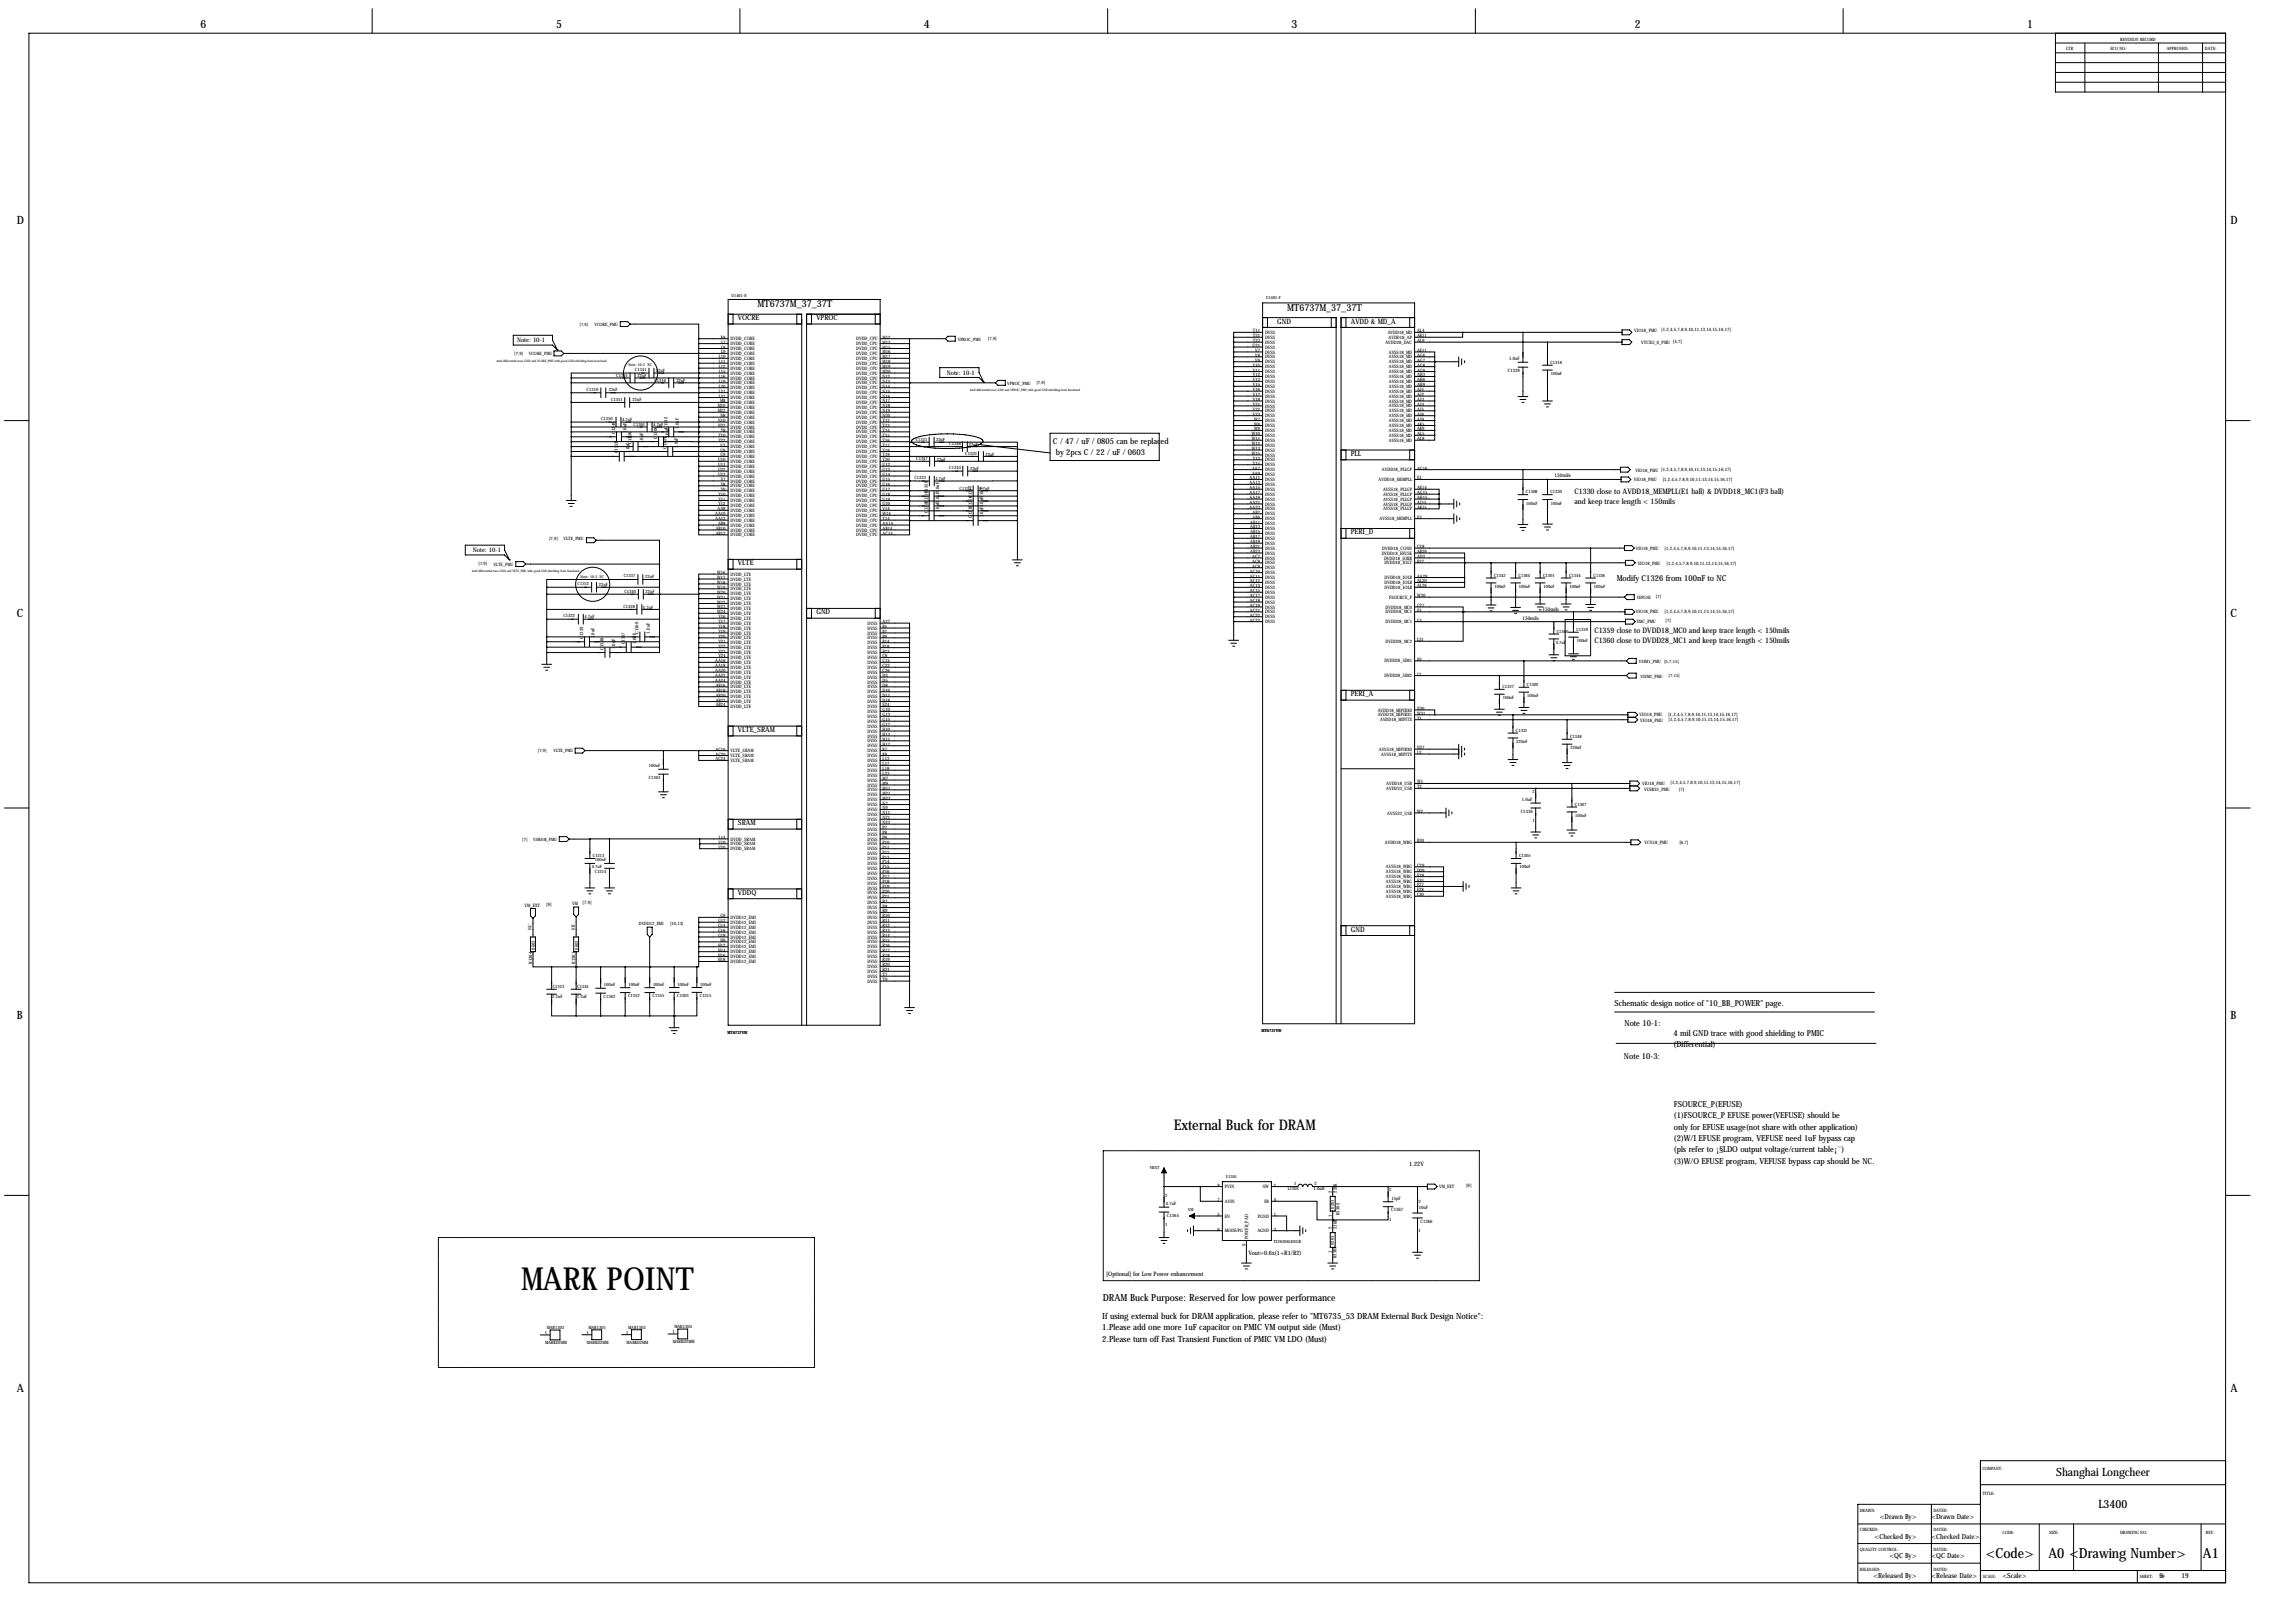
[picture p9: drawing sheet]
<svg xmlns="http://www.w3.org/2000/svg" width="1189mm" height="841mm" viewBox="0 0 1189 841" stroke-linecap="round" stroke-linejoin="round" font-family="sans-serif">
<defs><g id="words">
<text font-size="16.5" x="270" y="668">MARK POINT</text>
<text font-size="7.6" x="608" y="585">External Buck for DRAM</text>
<g font-size="7.3">
<text x="1029" y="807">&lt;Code&gt;</text>
<text x="1061" y="807">A0 &lt;Drawing Number&gt;</text>
<text x="1141" y="807">A1</text>
</g>
<g font-size="5.9">
<text x="104" y="15">6</text>
<text x="288" y="15">5</text>
<text x="479" y="15">4</text>
<text x="669" y="15">3</text>
<text x="847" y="15">2</text>
<text x="1050" y="15">1</text>
<text x="9" y="116">D</text>
<text x="1155" y="116">D</text>
<text x="9" y="319">C</text>
<text x="1155" y="319">C</text>
<text x="9" y="528">B</text>
<text x="1155" y="528">B</text>
<text x="9" y="721">A</text>
<text x="1155" y="721">A</text>
<text x="1065" y="765">Shanghai Longcheer</text>
<text x="1087" y="781">L3400</text>
</g>
<g font-size="5">
<text x="392" y="159">MT6737M_37_37T</text>
<text x="667" y="161">MT6737M_37_37T</text>
<text x="571" y="674">DRAM Buck Purpose: Reserved for low power performance</text>
</g>
<g font-size="4.4">
<text x="571" y="683">If using external buck for DRAM application, please refer to &quot;MT6735_53 DRAM External Buck Design Notice&quot;:</text>
<text x="571" y="689">1. Please add one more 1uF capacitor on PMIC VM output side (Must)</text>
<text x="571" y="695">2. Please turn off Fast Transient Function of PMIC VM LDO (Must)</text>
</g>
<g font-size="4.3">
<text x="545" y="230">C / 47 / uF / 0805 can be replaced</text>
<text x="547" y="236">by 2pcs C / 22 / uF / 0603</text>
<text x="838" y="301">Modify C1326 from 100nF to NC</text>
<text x="836" y="521">Schematic design notice of &quot;10_BB_POWER&quot; page.</text>
<text x="842" y="531">Note 10-1:</text>
<text x="867" y="536">4 mil GND trace with good shielding to PMIC</text>
<text x="867" y="542">(Differential)</text>
<text x="841" y="548">Note 10-3:</text>
<text x="867" y="573">FSOURCE_P(EFUSE)</text>
<text x="867" y="579">(1)FSOURCE_P EFUSE power(VEFUSE) should be</text>
<text x="867" y="585">only for EFUSE usage(not share with other application)</text>
<text x="867" y="591">(2)W/I EFUSE program, VEFUSE need 1uF bypass cap</text>
<text x="867" y="597">(pls refer to ¡§LDO output voltage/current table¡¨)</text>
<text x="867" y="603">(3)W/O EFUSE program, VEFUSE bypass cap should be NC.</text>
</g>
<g font-size="4">
<text x="816" y="256">C1330 close to AVDD18_MEMPLL(E1 ball) &amp; DVDD18_MC1(F3 ball)</text>
<text x="816" y="261">and keep trace length &lt; 150mils</text>
<text x="826" y="328">C1359 close to DVDD18_MC0 and keep trace length &lt; 150mils</text>
<text x="826" y="333">C1360 close to DVDD28_MC1 and keep trace length &lt; 150mils</text>
</g>
<g font-size="3.8">
<text x="382" y="166">VOCRE</text>
<text x="423" y="166">VPROC</text>
<text x="662" y="168">GND</text>
<text x="700" y="168">AVDD &amp; MD_A</text>
<text x="700" y="236">PLL</text>
<text x="700" y="277">PERI_D</text>
<text x="382" y="293">VLTE</text>
<text x="423" y="318">GND</text>
<text x="700" y="361">PERI_A</text>
<text x="382" y="379">VLTE_SRAM</text>
<text x="382" y="427">SRAM</text>
<text x="382" y="463">VDDQ</text>
<text x="700" y="483">GND</text>
</g>
<g font-size="3.6">
<text x="974" y="787">&lt;Drawn By&gt;</text>
<text x="1001" y="787">&lt;Drawn Date&gt;</text>
<text x="971" y="797">&lt;Checked By&gt;</text>
<text x="1001" y="797">&lt;Checked Date&gt;</text>
<text x="979" y="807">&lt;QC By&gt;</text>
<text x="1001" y="807">&lt;QC Date&gt;</text>
<text x="970" y="817">&lt;Released By&gt;</text>
<text x="1001" y="817">&lt;Release Date&gt;</text>
<text x="1037" y="817">&lt;Scale&gt;</text>
<text x="1119" y="817">9</text>
<text x="1130" y="817">19</text>
</g>
<g font-size="3.3">
<text x="268" y="177">Note: 10-1</text>
<text x="490" y="194">Note: 10-1</text>
<text x="245" y="286">Note: 10-1</text>
</g>
<g font-size="3.2">
<text x="730" y="604">1.22V</text>
<text x="647" y="650">Vout=0.6x(1+R1/R2)</text>
<text x="573" y="661">[Optional] for Low Power enhancement</text>
</g>
<g font-size="2.6">
<text x="805" y="247">150mils</text>
<text x="799" y="316">150mils</text>
<text x="789" y="321">150mils</text>
</g>
<g font-size="2.4">
<text x="649" y="172">T11</text>
<text x="655" y="173">DVSS</text>
<text x="719" y="173">AVDD18_MD</text>
<text x="734" y="172">AL4</text>
<text x="847" y="172">VIO18_PMU</text>
<text x="861" y="172">[1,2,4,5,7,8,9,10,11,13,14,15,16,17]</text>
<text x="373" y="175">K8</text>
<text x="374" y="178">L7</text>
<text x="378" y="176">DVDD_CORE</text>
<text x="378" y="179">DVDD_CORE</text>
<text x="444" y="176">DVDD_CPU</text>
<text x="444" y="179">DVDD_CPU</text>
<text x="457" y="175">M12</text>
<text x="457" y="178">M13</text>
<text x="649" y="180">U21</text>
<text x="649" y="175">T21</text>
<text x="649" y="177">T23</text>
<text x="655" y="176">DVSS</text>
<text x="655" y="178">DVSS</text>
<text x="718" y="178">AVDD28_DAC</text>
<text x="719" y="176">AVDD18_AP</text>
<text x="734" y="177">AL9</text>
<text x="734" y="175">AK11</text>
<text x="850" y="178">VTCXO_0_PMU [4,7]</text>
<text x="372" y="186">L10</text>
<text x="374" y="181">L8</text>
<text x="374" y="183">L9</text>
<text x="378" y="181">DVDD_CORE</text>
<text x="378" y="184">DVDD_CORE</text>
<text x="444" y="181">DVDD_CPU</text>
<text x="444" y="184">DVDD_CPU</text>
<text x="457" y="181">M15</text>
<text x="457" y="183">M16</text>
<text x="457" y="186">M17</text>
<text x="650" y="182">V7</text>
<text x="650" y="185">V8</text>
<text x="655" y="181">DVSS</text>
<text x="655" y="183">DVSS</text>
<text x="655" y="186">DVSS</text>
<text x="719" y="183">AVSS18_MD</text>
<text x="719" y="186">AVSS18_MD</text>
<text x="734" y="182">AE11</text>
<text x="734" y="185">AG6</text>
<text x="372" y="188">L11</text>
<text x="372" y="191">L12</text>
<text x="378" y="186">DVDD_CORE</text>
<text x="378" y="189">DVDD_CORE</text>
<text x="378" y="192">DVDD_CORE</text>
<text x="444" y="186">DVDD_CPU</text>
<text x="444" y="189">DVDD_CPU</text>
<text x="444" y="192">DVDD_CPU</text>
<text x="457" y="188">M18</text>
<text x="457" y="191">M19</text>
<text x="649" y="190">V10</text>
<text x="650" y="187">V9</text>
<text x="655" y="188">DVSS</text>
<text x="655" y="191">DVSS</text>
<text x="719" y="188">AVSS18_MD</text>
<text x="719" y="191">AVSS18_MD</text>
<text x="734" y="187">AG7</text>
<text x="734" y="190">AG8</text>
<text x="782" y="187">1.0uF</text>
<text x="372" y="193">L15</text>
<text x="372" y="196">L16</text>
<text x="378" y="194">DVDD_CORE</text>
<text x="378" y="197">DVDD_CORE</text>
<text x="444" y="194">DVDD_CPU</text>
<text x="444" y="197">DVDD_CPU</text>
<text x="457" y="193">M20</text>
<text x="457" y="196">N12</text>
<text x="649" y="192">V11</text>
<text x="649" y="195">V12</text>
<text x="649" y="198">V13</text>
<text x="655" y="193">DVSS</text>
<text x="655" y="196">DVSS</text>
<text x="719" y="193">AVSS18_MD</text>
<text x="719" y="196">AVSS18_MD</text>
<text x="734" y="192">AG9</text>
<text x="734" y="195">AH3</text>
<text x="734" y="198">AH6</text>
<text x="781" y="193">C1339</text>
<text x="372" y="198">L19</text>
<text x="372" y="201">L20</text>
<text x="372" y="203">L21</text>
<text x="378" y="199">DVDD_CORE</text>
<text x="378" y="202">DVDD_CORE</text>
<text x="444" y="199">DVDD_CPU</text>
<text x="444" y="202">DVDD_CPU</text>
<text x="457" y="203">N15</text>
<text x="457" y="198">N13</text>
<text x="457" y="201">N14</text>
<text x="649" y="200">V15</text>
<text x="649" y="203">V16</text>
<text x="655" y="198">DVSS</text>
<text x="655" y="201">DVSS</text>
<text x="655" y="203">DVSS</text>
<text x="719" y="198">AVSS18_MD</text>
<text x="719" y="201">AVSS18_MD</text>
<text x="719" y="203">AVSS18_MD</text>
<text x="734" y="200">AH9</text>
<text x="734" y="203">AJ1</text>
<text x="372" y="206">L22</text>
<text x="373" y="208">M8</text>
<text x="378" y="204">DVDD_CORE</text>
<text x="378" y="207">DVDD_CORE</text>
<text x="378" y="209">DVDD_CORE</text>
<text x="444" y="204">DVDD_CPU</text>
<text x="444" y="207">DVDD_CPU</text>
<text x="444" y="209">DVDD_CPU</text>
<text x="457" y="206">N16</text>
<text x="457" y="208">N17</text>
<text x="649" y="205">V17</text>
<text x="649" y="208">V18</text>
<text x="655" y="206">DVSS</text>
<text x="655" y="209">DVSS</text>
<text x="719" y="206">AVSS18_MD</text>
<text x="719" y="209">AVSS18_MD</text>
<text x="734" y="205">AJ2</text>
<text x="734" y="208">AJ3</text>
<text x="372" y="214">M22</text>
<text x="372" y="211">M10</text>
<text x="378" y="214">DVDD_CORE</text>
<text x="378" y="212">DVDD_CORE</text>
<text x="444" y="212">DVDD_CPU</text>
<text x="444" y="214">DVDD_CPU</text>
<text x="457" y="211">N18</text>
<text x="457" y="214">N19</text>
<text x="649" y="210">V21</text>
<text x="649" y="213">V22</text>
<text x="649" y="215">V23</text>
<text x="655" y="211">DVSS</text>
<text x="655" y="214">DVSS</text>
<text x="719" y="211">AVSS18_MD</text>
<text x="719" y="214">AVSS18_MD</text>
<text x="734" y="210">AJ4</text>
<text x="734" y="213">AJ5</text>
<text x="734" y="215">AJ6</text>
<text x="352" y="222" transform="rotate(-90 352 222)">1.0uF</text>
<text x="372" y="219">N10</text>
<text x="372" y="221">N22</text>
<text x="373" y="216">N8</text>
<text x="378" y="217">DVDD_CORE</text>
<text x="378" y="219">DVDD_CORE</text>
<text x="378" y="222">DVDD_CORE</text>
<text x="444" y="217">DVDD_CPU</text>
<text x="444" y="219">DVDD_CPU</text>
<text x="444" y="222">DVDD_CPU</text>
<text x="457" y="216">N20</text>
<text x="457" y="219">T12</text>
<text x="457" y="221">T13</text>
<text x="650" y="218">W7</text>
<text x="650" y="220">W8</text>
<text x="655" y="216">DVSS</text>
<text x="655" y="219">DVSS</text>
<text x="655" y="221">DVSS</text>
<text x="719" y="216">AVSS18_MD</text>
<text x="719" y="219">AVSS18_MD</text>
<text x="719" y="221">AVSS18_MD</text>
<text x="734" y="218">AJ9</text>
<text x="734" y="220">AK5</text>
<text x="319" y="225" transform="rotate(-90 319 225)">C1349</text>
<text x="325" y="225" transform="rotate(-90 325 225)">1.0uF</text>
<text x="340" y="227" transform="rotate(-90 340 227)">C1306</text>
<text x="346" y="222" transform="rotate(-90 346 222)">C1332</text>
<text x="346" y="227" transform="rotate(-90 346 227)">1.0uF</text>
<text x="372" y="226">T10</text>
<text x="373" y="224">T8</text>
<text x="378" y="225">DVDD_CORE</text>
<text x="378" y="227">DVDD_CORE</text>
<text x="444" y="225">DVDD_CPU</text>
<text x="444" y="227">DVDD_CPU</text>
<text x="457" y="224">T14</text>
<text x="457" y="226">T15</text>
<text x="648" y="225">W10</text>
<text x="650" y="223">W9</text>
<text x="655" y="224">DVSS</text>
<text x="655" y="226">DVSS</text>
<text x="719" y="226">AVSS18_MD</text>
<text x="719" y="224">AVSS18_MD</text>
<text x="734" y="225">AL5</text>
<text x="734" y="223">AK9</text>
<text x="327" y="230" transform="rotate(-90 327 230)">C1356</text>
<text x="333" y="230" transform="rotate(-90 333 230)">1.0uF</text>
<text x="345" y="232" transform="rotate(-90 345 232)">C1324</text>
<text x="351" y="232" transform="rotate(-90 351 232)">1.0uF</text>
<text x="372" y="229">T22</text>
<text x="373" y="231">U7</text>
<text x="373" y="234">U8</text>
<text x="378" y="230">DVDD_CORE</text>
<text x="378" y="232">DVDD_CORE</text>
<text x="444" y="230">DVDD_CPU</text>
<text x="444" y="232">DVDD_CPU</text>
<text x="457" y="234">T18</text>
<text x="457" y="229">T16</text>
<text x="457" y="231">T17</text>
<text x="648" y="228">W11</text>
<text x="648" y="231">W12</text>
<text x="648" y="233">W13</text>
<text x="655" y="229">DVSS</text>
<text x="655" y="231">DVSS</text>
<text x="655" y="234">DVSS</text>
<text x="719" y="229">AVSS18_MD</text>
<text x="734" y="228">AL8</text>
<text x="320" y="235" transform="rotate(-90 320 235)">C1353</text>
<text x="326" y="235" transform="rotate(-90 326 235)">1.0uF</text>
<text x="372" y="239">U10</text>
<text x="373" y="236">U9</text>
<text x="378" y="235">DVDD_CORE</text>
<text x="378" y="237">DVDD_CORE</text>
<text x="378" y="240">DVDD_CORE</text>
<text x="444" y="235">DVDD_CPU</text>
<text x="444" y="237">DVDD_CPU</text>
<text x="444" y="240">DVDD_CPU</text>
<text x="457" y="236">T19</text>
<text x="457" y="239">T20</text>
<text x="648" y="236">W15</text>
<text x="649" y="238">Y13</text>
<text x="655" y="236">DVSS</text>
<text x="655" y="239">DVSS</text>
<text x="372" y="241">U11</text>
<text x="372" y="244">U22</text>
<text x="378" y="242">DVDD_CORE</text>
<text x="378" y="245">DVDD_CORE</text>
<text x="444" y="242">DVDD_CPU</text>
<text x="444" y="245">DVDD_CPU</text>
<text x="457" y="241">U12</text>
<text x="457" y="244">U13</text>
<text x="649" y="243">AA7</text>
<text x="649" y="246">AA9</text>
<text x="649" y="241">Y15</text>
<text x="655" y="242">DVSS</text>
<text x="655" y="244">DVSS</text>
<text x="716" y="244">AVDD18_PLLGP</text>
<text x="734" y="243">AG16</text>
<text x="847" y="244">VIO18_PMU [1,2,4,5,7,8,9,10,11,13,14,15,16,17]</text>
<text x="372" y="247">U23</text>
<text x="373" y="249">Y7</text>
<text x="373" y="252">Y8</text>
<text x="378" y="247">DVDD_CORE</text>
<text x="378" y="250">DVDD_CORE</text>
<text x="444" y="247">DVDD_CPU</text>
<text x="444" y="250">DVDD_CPU</text>
<text x="457" y="247">U14</text>
<text x="457" y="249">U15</text>
<text x="457" y="252">U16</text>
<text x="647" y="248">AA11</text>
<text x="647" y="251">AA13</text>
<text x="655" y="247">DVSS</text>
<text x="655" y="249">DVSS</text>
<text x="655" y="252">DVSS</text>
<text x="714" y="249">AVDD18_MEMPLL</text>
<text x="734" y="248">E1</text>
<text x="846" y="249">VIO18_PMU</text>
<text x="861" y="249">[1,2,4,5,7,8,9,10,11,13,14,15,16,17]</text>
<text x="372" y="257">Y10</text>
<text x="373" y="254">Y9</text>
<text x="378" y="252">DVDD_CORE</text>
<text x="378" y="255">DVDD_CORE</text>
<text x="378" y="258">DVDD_CORE</text>
<text x="444" y="252">DVDD_CPU</text>
<text x="444" y="255">DVDD_CPU</text>
<text x="444" y="258">DVDD_CPU</text>
<text x="457" y="254">U17</text>
<text x="457" y="257">U18</text>
<text x="481" y="255" transform="rotate(-90 481 255)">C1358</text>
<text x="503" y="258" transform="rotate(-90 503 258)">C1317</text>
<text x="647" y="253">AA15</text>
<text x="647" y="256">AA17</text>
<text x="655" y="254">DVSS</text>
<text x="655" y="257">DVSS</text>
<text x="716" y="254">AVSS18_PLLGP</text>
<text x="716" y="257">AVSS18_PLLGP</text>
<text x="734" y="253">AE14</text>
<text x="734" y="256">AG15</text>
<text x="372" y="259">Y11</text>
<text x="372" y="262">Y12</text>
<text x="378" y="260">DVDD_CORE</text>
<text x="378" y="263">DVDD_CORE</text>
<text x="444" y="260">DVDD_CPU</text>
<text x="444" y="263">DVDD_CPU</text>
<text x="457" y="259">U19</text>
<text x="457" y="262">U20</text>
<text x="481" y="261" transform="rotate(-90 481 261)">C1319</text>
<text x="503" y="263" transform="rotate(-90 503 263)">C1354</text>
<text x="647" y="259">AA19</text>
<text x="647" y="261">AA21</text>
<text x="647" y="264">AA23</text>
<text x="655" y="259">DVSS</text>
<text x="655" y="262">DVSS</text>
<text x="716" y="262">AVSS18_PLLGP</text>
<text x="716" y="259">AVSS18_PLLGP</text>
<text x="734" y="261">AJ15</text>
<text x="734" y="264">AK15</text>
<text x="734" y="259">AH15</text>
<text x="370" y="267">AA10</text>
<text x="370" y="269">AA12</text>
<text x="372" y="264">AA8</text>
<text x="378" y="265">DVDD_CORE</text>
<text x="378" y="268">DVDD_CORE</text>
<text x="444" y="265">DVDD_CPU</text>
<text x="444" y="268">DVDD_CPU</text>
<text x="457" y="264">V14</text>
<text x="457" y="267">W14</text>
<text x="457" y="269">Y14</text>
<text x="481" y="266" transform="rotate(-90 481 266)">C1325</text>
<text x="487" y="265" transform="rotate(-90 487 265)">1.0uF1.0uF1.0uF</text>
<text x="503" y="268" transform="rotate(-90 503 268)">C1311</text>
<text x="509" y="268" transform="rotate(-90 509 268)">1.0uF1.0uF1.0uF</text>
<text x="649" y="266">AB7</text>
<text x="649" y="269">AB9</text>
<text x="655" y="264">DVSS</text>
<text x="655" y="267">DVSS</text>
<text x="655" y="269">DVSS</text>
<text x="715" y="269">AVSS18_MEMPLL</text>
<text x="716" y="264">AVSS18_PLLGP</text>
<text x="734" y="269">E3</text>
<text x="371" y="275">AB10</text>
<text x="372" y="272">AB8</text>
<text x="378" y="270">DVDD_CORE</text>
<text x="378" y="273">DVDD_CORE</text>
<text x="378" y="275">DVDD_CORE</text>
<text x="444" y="270">DVDD_CPU</text>
<text x="444" y="273">DVDD_CPU</text>
<text x="444" y="275">DVDD_CPU</text>
<text x="457" y="272">AA14</text>
<text x="457" y="275">AB14</text>
<text x="648" y="271">AB11</text>
<text x="648" y="274">AB13</text>
<text x="655" y="272">DVSS</text>
<text x="655" y="275">DVSS</text>
<text x="371" y="277">AB12</text>
<text x="378" y="278">DVDD_CORE</text>
<text x="444" y="278">DVDD_CPU</text>
<text x="457" y="277">AC14</text>
<text x="648" y="276">AB15</text>
<text x="648" y="279">AB17</text>
<text x="648" y="281">AB19</text>
<text x="655" y="277">DVSS</text>
<text x="655" y="280">DVSS</text>
<text x="648" y="284">AB21</text>
<text x="648" y="286">AB23</text>
<text x="655" y="282">DVSS</text>
<text x="655" y="285">DVSS</text>
<text x="655" y="287">DVSS</text>
<text x="716" y="287">DVDD18_EFUSE</text>
<text x="716" y="285">DVDD18_CONN</text>
<text x="734" y="284">C28</text>
<text x="734" y="286">AB29</text>
<text x="847" y="285">VIO18_PMU</text>
<text x="862" y="285">[1,2,4,5,7,8,9,10,11,13,14,15,16,17]</text>
<text x="649" y="289">AC7</text>
<text x="649" y="292">AC8</text>
<text x="655" y="290">DVSS</text>
<text x="655" y="292">DVSS</text>
<text x="717" y="290">DVDD18_IORB</text>
<text x="717" y="292">DVDD18_IOLT</text>
<text x="734" y="292">K27</text>
<text x="734" y="289">AD3</text>
<text x="848" y="293">VIO18_PMU</text>
<text x="863" y="292">[1,2,4,5,7,8,9,10,11,13,14,15,16,17]</text>
<text x="372" y="297">W16</text>
<text x="372" y="300">W17</text>
<text x="378" y="298">DVDD_LTE</text>
<text x="647" y="297">AC10</text>
<text x="647" y="299">AC11</text>
<text x="649" y="294">AC9</text>
<text x="655" y="295">DVSS</text>
<text x="655" y="297">DVSS</text>
<text x="655" y="300">DVSS</text>
<text x="717" y="300">DVDD18_IOLB</text>
<text x="734" y="299">AA29</text>
<text x="372" y="302">W18</text>
<text x="372" y="305">W19</text>
<text x="378" y="301">DVDD_LTE</text>
<text x="378" y="303">DVDD_LTE</text>
<text x="378" y="306">DVDD_LTE</text>
<text x="647" y="302">AC12</text>
<text x="647" y="304">AC13</text>
<text x="655" y="303">DVSS</text>
<text x="655" y="305">DVSS</text>
<text x="717" y="303">DVDD18_IOLB</text>
<text x="717" y="305">DVDD18_IOLB</text>
<text x="734" y="302">AL20</text>
<text x="734" y="304">AL26</text>
<text x="372" y="308">W20</text>
<text x="372" y="310">W21</text>
<text x="378" y="308">DVDD_LTE</text>
<text x="378" y="311">DVDD_LTE</text>
<text x="647" y="307">AC15</text>
<text x="647" y="309">AC17</text>
<text x="647" y="312">AC18</text>
<text x="655" y="308">DVSS</text>
<text x="655" y="310">DVSS</text>
<text x="720" y="310">FSOURCE_P</text>
<text x="734" y="309">W30</text>
<text x="372" y="313">W22</text>
<text x="372" y="315">W23</text>
<text x="372" y="318">W24</text>
<text x="378" y="313">DVDD_LTE</text>
<text x="378" y="316">DVDD_LTE</text>
<text x="647" y="314">AC19</text>
<text x="647" y="317">AC21</text>
<text x="655" y="313">DVSS</text>
<text x="655" y="315">DVSS</text>
<text x="655" y="318">DVSS</text>
<text x="718" y="315">DVDD18_MC0</text>
<text x="718" y="318">DVDD18_MC1</text>
<text x="734" y="314">C27</text>
<text x="734" y="317">F3</text>
<text x="847" y="318">VIO18_PMU</text>
<text x="862" y="318">[1,2,4,5,7,8,9,10,11,13,14,15,16,17]</text>
<text x="372" y="320">Y16</text>
<text x="372" y="323">Y17</text>
<text x="378" y="319">DVDD_LTE</text>
<text x="378" y="321">DVDD_LTE</text>
<text x="378" y="324">DVDD_LTE</text>
<text x="449" y="324">DVSS</text>
<text x="457" y="323">A27</text>
<text x="647" y="319">AC22</text>
<text x="647" y="322">AC23</text>
<text x="655" y="320">DVSS</text>
<text x="655" y="323">DVSS</text>
<text x="718" y="323">DVDD28_MC1</text>
<text x="734" y="322">G1</text>
<text x="848" y="323">VMC_PMU</text>
<text x="863" y="322">[7]</text>
<text x="331" y="328" transform="rotate(-90 331 328)">C1309</text>
<text x="337" y="328" transform="rotate(-90 337 328)">1.0uF</text>
<text x="372" y="325">Y18</text>
<text x="372" y="328">Y19</text>
<text x="378" y="326">DVDD_LTE</text>
<text x="378" y="329">DVDD_LTE</text>
<text x="449" y="326">DVSS</text>
<text x="449" y="329">DVSS</text>
<text x="457" y="325">B5</text>
<text x="457" y="328">B7</text>
<text x="302" y="331" transform="rotate(-90 302 331)">C1329</text>
<text x="308" y="331" transform="rotate(-90 308 331)">1.0uF</text>
<text x="324" y="334" transform="rotate(-90 324 334)">C1357</text>
<text x="330" y="333" transform="rotate(-90 330 333)">1.0uF</text>
<text x="372" y="330">Y20</text>
<text x="372" y="333">Y21</text>
<text x="372" y="335">Y22</text>
<text x="378" y="331">DVDD_LTE</text>
<text x="378" y="334">DVDD_LTE</text>
<text x="449" y="331">DVSS</text>
<text x="449" y="334">DVSS</text>
<text x="457" y="330">B9</text>
<text x="457" y="333">B14</text>
<text x="457" y="335">B18</text>
<text x="718" y="333">DVDD28_MC2</text>
<text x="734" y="332">L31</text>
<text x="313" y="336" transform="rotate(-90 313 336)">C1338</text>
<text x="319" y="336" transform="rotate(-90 319 336)">1.0uF</text>
<text x="372" y="338">Y23</text>
<text x="372" y="341">Y24</text>
<text x="378" y="336">DVDD_LTE</text>
<text x="378" y="339">DVDD_LTE</text>
<text x="378" y="341">DVDD_LTE</text>
<text x="449" y="336">DVSS</text>
<text x="449" y="339">DVSS</text>
<text x="449" y="341">DVSS</text>
<text x="457" y="338">B23</text>
<text x="457" y="341">C6</text>
<text x="370" y="343">AA16</text>
<text x="370" y="346">AA18</text>
<text x="378" y="344">DVDD_LTE</text>
<text x="378" y="346">DVDD_LTE</text>
<text x="449" y="344">DVSS</text>
<text x="449" y="346">DVSS</text>
<text x="457" y="343">C15</text>
<text x="457" y="346">C22</text>
<text x="717" y="343">DVDD28_SIM1</text>
<text x="734" y="342">H1</text>
<text x="370" y="348">AA20</text>
<text x="370" y="351">AA22</text>
<text x="370" y="353">AA24</text>
<text x="378" y="349">DVDD_LTE</text>
<text x="378" y="352">DVDD_LTE</text>
<text x="449" y="349">DVSS</text>
<text x="449" y="352">DVSS</text>
<text x="457" y="348">C26</text>
<text x="457" y="351">D3</text>
<text x="457" y="353">D5</text>
<text x="717" y="351">DVDD28_SIM2</text>
<text x="734" y="350">L2</text>
<text x="371" y="356">AB16</text>
<text x="371" y="358">AB18</text>
<text x="378" y="354">DVDD_LTE</text>
<text x="378" y="357">DVDD_LTE</text>
<text x="378" y="359">DVDD_LTE</text>
<text x="449" y="354">DVSS</text>
<text x="449" y="357">DVSS</text>
<text x="449" y="359">DVSS</text>
<text x="457" y="356">D8</text>
<text x="457" y="358">D10</text>
<text x="371" y="361">AB20</text>
<text x="371" y="363">AB22</text>
<text x="371" y="366">AB24</text>
<text x="378" y="362">DVDD_LTE</text>
<text x="378" y="364">DVDD_LTE</text>
<text x="449" y="362">DVSS</text>
<text x="449" y="364">DVSS</text>
<text x="457" y="361">D11</text>
<text x="457" y="363">D18</text>
<text x="457" y="366">E24</text>
<text x="378" y="367">DVDD_LTE</text>
<text x="449" y="367">DVSS</text>
<text x="449" y="369">DVSS</text>
<text x="449" y="372">DVSS</text>
<text x="457" y="368">G10</text>
<text x="457" y="371">G13</text>
<text x="714" y="369">AVDD18_MIPIRX0</text>
<text x="714" y="371">AVDD18_MIPIRX1</text>
<text x="734" y="370">W31</text>
<text x="734" y="368">N30</text>
<text x="849" y="371">VIO18_PMU</text>
<text x="864" y="371">[1,2,4,5,7,8,9,10,11,13,14,15,16,17]</text>
<text x="449" y="374">DVSS</text>
<text x="449" y="377">DVSS</text>
<text x="457" y="374">G15</text>
<text x="457" y="376">G17</text>
<text x="715" y="374">AVDD18_MIPITX</text>
<text x="734" y="373">T1</text>
<text x="850" y="374">VIO18_PMU</text>
<text x="864" y="374">[1,2,4,5,7,8,9,10,11,13,14,15,16,17]</text>
<text x="449" y="379">DVSS</text>
<text x="449" y="382">DVSS</text>
<text x="457" y="379">H10</text>
<text x="457" y="381">H13</text>
<text x="457" y="384">H15</text>
<text x="371" y="389">AC16</text>
<text x="378" y="390">VLTE_SRAM</text>
<text x="449" y="385">DVSS</text>
<text x="449" y="387">DVSS</text>
<text x="449" y="390">DVSS</text>
<text x="457" y="386">H17</text>
<text x="457" y="389">K7</text>
<text x="714" y="389">AVSS18_MIPIRX0</text>
<text x="734" y="388">N27</text>
<text x="371" y="391">AC20</text>
<text x="371" y="394">AC24</text>
<text x="378" y="392">VLTE_SRAM</text>
<text x="378" y="395">VLTE_SRAM</text>
<text x="449" y="392">DVSS</text>
<text x="449" y="395">DVSS</text>
<text x="457" y="391">K9</text>
<text x="457" y="394">L13</text>
<text x="715" y="391">AVSS18_MIPITX</text>
<text x="734" y="391">L3</text>
<text x="449" y="397">DVSS</text>
<text x="449" y="400">DVSS</text>
<text x="457" y="396">L17</text>
<text x="457" y="399">L18</text>
<text x="457" y="402">L23</text>
<text x="449" y="402">DVSS</text>
<text x="449" y="405">DVSS</text>
<text x="449" y="407">DVSS</text>
<text x="457" y="404">M7</text>
<text x="457" y="407">M9</text>
<text x="718" y="407">AVDD18_USB</text>
<text x="734" y="406">W1</text>
<text x="851" y="407">VIO18_PMU</text>
<text x="865" y="406">[1,2,4,5,7,8,9,10,11,13,14,15,16,17]</text>
<text x="449" y="410">DVSS</text>
<text x="449" y="412">DVSS</text>
<text x="457" y="409">M11</text>
<text x="457" y="412">M21</text>
<text x="718" y="409">AVDD33_USB</text>
<text x="734" y="408">T2</text>
<text x="794" y="411">2</text>
<text x="852" y="410">VUSB33_PMU</text>
<text x="870" y="410">[7]</text>
<text x="449" y="415">DVSS</text>
<text x="449" y="418">DVSS</text>
<text x="457" y="414">M23</text>
<text x="457" y="417">N7</text>
<text x="457" y="419">N9</text>
<text x="788" y="415">1.0uF</text>
<text x="449" y="420">DVSS</text>
<text x="449" y="423">DVSS</text>
<text x="449" y="425">DVSS</text>
<text x="457" y="422">N11</text>
<text x="457" y="424">N21</text>
<text x="719" y="422">AVSS33_USB</text>
<text x="734" y="421">W2</text>
<text x="788" y="421">C1336</text>
<text x="794" y="426">1</text>
<text x="449" y="428">DVSS</text>
<text x="449" y="430">DVSS</text>
<text x="457" y="427">N23</text>
<text x="457" y="429">P7</text>
<text x="457" y="432">P8</text>
<text x="372" y="437">V19</text>
<text x="372" y="435">L14</text>
<text x="378" y="438">DVDD_SRAM</text>
<text x="378" y="435">DVDD_SRAM</text>
<text x="449" y="433">DVSS</text>
<text x="449" y="435">DVSS</text>
<text x="449" y="438">DVSS</text>
<text x="457" y="435">P9</text>
<text x="457" y="437">P10</text>
<text x="717" y="437">AVDD18_WBG</text>
<text x="734" y="436">B30</text>
<text x="852" y="437">VCN18_PMU</text>
<text x="870" y="437">[6,7]</text>
<text x="372" y="440">V20</text>
<text x="378" y="440">DVDD_SRAM</text>
<text x="449" y="440">DVSS</text>
<text x="449" y="443">DVSS</text>
<text x="457" y="440">P11</text>
<text x="457" y="442">P12</text>
<text x="449" y="446">DVSS</text>
<text x="449" y="448">DVSS</text>
<text x="457" y="445">P13</text>
<text x="457" y="447">P14</text>
<text x="457" y="450">P15</text>
<text x="718" y="450">AVSS18_WBG</text>
<text x="734" y="449">C29</text>
<text x="449" y="451">DVSS</text>
<text x="449" y="453">DVSS</text>
<text x="449" y="456">DVSS</text>
<text x="457" y="452">P16</text>
<text x="457" y="455">P17</text>
<text x="718" y="452">AVSS18_WBG</text>
<text x="718" y="455">AVSS18_WBG</text>
<text x="734" y="452">D29</text>
<text x="734" y="454">E28</text>
<text x="449" y="461">DVSS</text>
<text x="449" y="458">DVSS</text>
<text x="457" y="457">P18</text>
<text x="457" y="460">P19</text>
<text x="718" y="457">AVSS18_WBG</text>
<text x="718" y="460">AVSS18_WBG</text>
<text x="734" y="457">E31</text>
<text x="734" y="459">F27</text>
<text x="734" y="462">F28</text>
<text x="449" y="463">DVSS</text>
<text x="449" y="466">DVSS</text>
<text x="457" y="462">P20</text>
<text x="457" y="465">P21</text>
<text x="457" y="468">R7</text>
<text x="718" y="463">AVSS18_WBG</text>
<text x="718" y="465">AVSS18_WBG</text>
<text x="734" y="464">L30</text>
<text x="272" y="470">VM_EXT</text>
<text x="283" y="469">[9]</text>
<text x="296" y="469">VM</text>
<text x="302" y="468">[7,9]</text>
<text x="449" y="468">DVSS</text>
<text x="449" y="471">DVSS</text>
<text x="449" y="473">DVSS</text>
<text x="457" y="470">R8</text>
<text x="457" y="473">R9</text>
<text x="372" y="478">G12</text>
<text x="373" y="475">G9</text>
<text x="378" y="476">DVDD12_EMI</text>
<text x="378" y="479">DVDD12_EMI</text>
<text x="449" y="476">DVSS</text>
<text x="449" y="479">DVSS</text>
<text x="457" y="475">R10</text>
<text x="457" y="478">R11</text>
<text x="275" y="482" transform="rotate(-90 275 482)">NC</text>
<text x="298" y="482" transform="rotate(-90 298 482)">0R</text>
<text x="372" y="480">G14</text>
<text x="372" y="483">G16</text>
<text x="372" y="485">G18</text>
<text x="378" y="481">DVDD12_EMI</text>
<text x="378" y="484">DVDD12_EMI</text>
<text x="449" y="481">DVSS</text>
<text x="449" y="484">DVSS</text>
<text x="457" y="480">R12</text>
<text x="457" y="483">R13</text>
<text x="457" y="485">R14</text>
<text x="372" y="490">H12</text>
<text x="373" y="488">H9</text>
<text x="378" y="486">DVDD12_EMI</text>
<text x="378" y="489">DVDD12_EMI</text>
<text x="378" y="491">DVDD12_EMI</text>
<text x="449" y="486">DVSS</text>
<text x="449" y="489">DVSS</text>
<text x="449" y="491">DVSS</text>
<text x="457" y="488">R15</text>
<text x="457" y="490">R16</text>
<text x="372" y="493">H14</text>
<text x="372" y="495">H16</text>
<text x="378" y="494">DVDD12_EMI</text>
<text x="378" y="496">DVDD12_EMI</text>
<text x="449" y="494">DVSS</text>
<text x="449" y="496">DVSS</text>
<text x="457" y="493">R17</text>
<text x="457" y="495">R18</text>
<text x="276" y="499" transform="rotate(-90 276 499)">R1304</text>
<text x="298" y="499" transform="rotate(-90 298 499)">R1301</text>
<text x="372" y="498">H18</text>
<text x="378" y="499">DVDD12_EMI</text>
<text x="449" y="499">DVSS</text>
<text x="449" y="501">DVSS</text>
<text x="449" y="504">DVSS</text>
<text x="457" y="498">R19</text>
<text x="457" y="501">R20</text>
<text x="457" y="503">R21</text>
<text x="449" y="506">DVSS</text>
<text x="449" y="509">DVSS</text>
<text x="457" y="506">T7</text>
<text x="457" y="508">T9</text>
<text x="631" y="615">8</text>
<text x="634" y="615">PVIN</text>
<text x="654" y="615">SW</text>
<text x="660" y="615">2</text>
<text x="667" y="617">L1301</text>
<text x="670" y="614">1</text>
<text x="680" y="617">1.0uH</text>
<text x="681" y="614">2</text>
<text x="690" y="618" transform="rotate(-90 690 618)">2</text>
<text x="692" y="618" transform="rotate(-90 692 618)">220K</text>
<text x="720" y="617">2</text>
<text x="745" y="615">VM_EXT</text>
<text x="759" y="615">[9]</text>
<text x="604" y="620">2</text>
<text x="631" y="622">7</text>
<text x="634" y="623">AVIN</text>
<text x="655" y="623">FB</text>
<text x="660" y="622">4</text>
<text x="721" y="621">15pF</text>
<text x="735" y="623">2</text>
<text x="604" y="624">4.7uF</text>
<text x="631" y="630">5</text>
<text x="660" y="630">1</text>
<text x="691" y="626" transform="rotate(-90 691 626)">0201</text>
<text x="694" y="629" transform="rotate(-90 694 629)">R1302</text>
<text x="721" y="627">C1367</text>
<text x="735" y="626">10uF</text>
<text x="604" y="635">1</text>
<text x="605" y="630">C1365</text>
<text x="634" y="631">EN</text>
<text x="652" y="631">PGND</text>
<text x="690" y="630" transform="rotate(-90 690 630)">1</text>
<text x="720" y="632">1</text>
<text x="736" y="633">C1366</text>
<text x="631" y="637">6</text>
<text x="634" y="638">MODE/PG</text>
<text x="647" y="642" transform="rotate(-90 647 642)">POWER_PAD</text>
<text x="651" y="638">AGND</text>
<text x="660" y="637">3</text>
<text x="690" y="637" transform="rotate(-90 690 637)">2</text>
<text x="692" y="637" transform="rotate(-90 692 637)">210K</text>
<text x="735" y="638">1</text>
<text x="645" y="645" transform="rotate(-90 645 645)">9</text>
<text x="691" y="645" transform="rotate(-90 691 645)">0201</text>
<text x="690" y="649" transform="rotate(-90 690 649)">1</text>
<text x="692" y="652" transform="rotate(-90 692 652)">R1303</text>
</g>
<g font-size="2.3">
<text x="1098" y="21">REVISION RECORD</text>
<text x="1070" y="26">LTR</text>
<text x="1093" y="26">ECO NO:</text>
<text x="1122" y="26">APPROVED:</text>
<text x="1142" y="26">DATE:</text>
<text x="300" y="169">[7,9]</text>
<text x="308" y="169">VCORE_PMU</text>
<text x="496" y="177">VPROC_PMU</text>
<text x="512" y="176">[7,9]</text>
<text x="266" y="184">[7,9]</text>
<text x="274" y="184">VCORE_PMU</text>
<text x="803" y="188">C1318</text>
<text x="319" y="195">C1335</text>
<text x="329" y="192">C1341</text>
<text x="330" y="195">22uF</text>
<text x="339" y="198">C1316</text>
<text x="340" y="193">22uF</text>
<text x="803" y="194">100nF</text>
<text x="304" y="202">C1310</text>
<text x="315" y="203">22uF</text>
<text x="350" y="198">22uF</text>
<text x="522" y="199">VPROC_PMU</text>
<text x="537" y="199">[7,9]</text>
<text x="317" y="208">C1351</text>
<text x="328" y="208">22uF</text>
<text x="311" y="218">C1350</text>
<text x="322" y="218">4.7uF</text>
<text x="328" y="221">C1361</text>
<text x="338" y="221">4.7uF</text>
<text x="474" y="228">C1321</text>
<text x="485" y="228">22uF</text>
<text x="492" y="231">C1346</text>
<text x="502" y="231">22uF</text>
<text x="475" y="238">C1347</text>
<text x="485" y="239">22uF</text>
<text x="500" y="236">C1320</text>
<text x="510" y="236">22uF</text>
<text x="492" y="243">C1343</text>
<text x="503" y="244">22uF</text>
<text x="474" y="248">C1333</text>
<text x="485" y="248">4.7uF</text>
<text x="497" y="254">C1334</text>
<text x="507" y="254">4.7uF</text>
<text x="790" y="255">C1308</text>
<text x="803" y="255">C1330</text>
<text x="791" y="261">100nF</text>
<text x="803" y="261">100nF</text>
<text x="284" y="280">[7,9]</text>
<text x="292" y="280">VLTE_PMU</text>
<text x="248" y="293">[7,9]</text>
<text x="256" y="293">VLTE_PMU</text>
<text x="323" y="299">C1337</text>
<text x="334" y="299">22uF</text>
<text x="774" y="299">C1342</text>
<text x="787" y="299">C1364</text>
<text x="799" y="299">C1301</text>
<text x="813" y="299">C1344</text>
<text x="825" y="299">C1326</text>
<text x="299" y="303">C1312</text>
<text x="310" y="304">22uF</text>
<text x="774" y="305">100nF</text>
<text x="787" y="305">100nF</text>
<text x="800" y="305">100nF</text>
<text x="813" y="305">100nF</text>
<text x="826" y="305">100nF</text>
<text x="323" y="307">C1340</text>
<text x="334" y="307">22uF</text>
<text x="848" y="310">VEFUSE</text>
<text x="858" y="310">[7]</text>
<text x="323" y="315">C1328</text>
<text x="333" y="315">4.7uF</text>
<text x="292" y="320">C1322</text>
<text x="303" y="320">4.7uF</text>
<text x="806" y="328">C1360</text>
<text x="817" y="327">C1359</text>
<text x="806" y="334">4.7uF</text>
<text x="817" y="333">100nF</text>
<text x="849" y="343">VSIM1_PMU [5,7,15]</text>
<text x="850" y="351">VSIM2_PMU</text>
<text x="864" y="351">[7,15]</text>
<text x="778" y="356">C1327</text>
<text x="791" y="355">C1302</text>
<text x="778" y="362">100nF</text>
<text x="791" y="361">100nF</text>
<text x="785" y="379">C1331</text>
<text x="813" y="382">C1348</text>
<text x="279" y="389">[7,9]</text>
<text x="287" y="390">VLTE_PMU</text>
<text x="785" y="385">220nF</text>
<text x="814" y="388">220nF</text>
<text x="336" y="397">100nF</text>
<text x="336" y="403">C1363</text>
<text x="816" y="417">C1307</text>
<text x="816" y="423">100nF</text>
<text x="271" y="435">[7]</text>
<text x="276" y="436">VSRAM_PMU</text>
<text x="307" y="444">C1313</text>
<text x="787" y="444">C1305</text>
<text x="307" y="450">4.7uF</text>
<text x="308" y="446">100nF</text>
<text x="787" y="450">100nF</text>
<text x="308" y="452">C1314</text>
<text x="331" y="479">DVDD12_EMI</text>
<text x="347" y="479">[10,13]</text>
<text x="277" y="492" transform="rotate(-90 277 492)">0603</text>
<text x="299" y="492" transform="rotate(-90 299 492)">0603</text>
<text x="286" y="512">C1323</text>
<text x="299" y="512">C1345</text>
<text x="313" y="511">100nF</text>
<text x="326" y="511">100nF</text>
<text x="338" y="511">100nF</text>
<text x="351" y="510">100nF</text>
<text x="363" y="510">100nF</text>
<text x="286" y="517">2.2uF</text>
<text x="299" y="517">2.2uF</text>
<text x="313" y="517">C1362</text>
<text x="325" y="517">C1352</text>
<text x="338" y="517">C1355</text>
<text x="351" y="516">C1303</text>
<text x="363" y="516">C1315</text>
<text x="283" y="688">MAR1302</text>
<text x="305" y="688">MAR1301</text>
<text x="325" y="688">MAR1303</text>
<text x="349" y="688">MAR1304</text>
<text x="282" y="691">1</text>
<text x="304" y="691">1</text>
<text x="324" y="691">1</text>
<text x="325" y="696">MARKD2MM</text>
<text x="348" y="690">1</text>
<text x="349" y="696">MARKD2MM</text>
<text x="282" y="696">MARKD2MM</text>
<text x="304" y="696">MARKD2MM</text>
<text x="1027" y="761">COMPANY:</text>
<text x="1027" y="774">TITLE:</text>
<text x="963" y="783">DRAWN:</text>
<text x="1002" y="783">DATED:</text>
<text x="963" y="793">CHECKED:</text>
<text x="1002" y="793">DATED:</text>
<text x="1037" y="794">CODE:</text>
<text x="1061" y="794">SIZE:</text>
<text x="1098" y="794">DRAWING NO:</text>
<text x="1143" y="794">REV:</text>
<text x="963" y="803">QUALITY CONTROL:</text>
<text x="1002" y="803">DATED:</text>
<text x="963" y="813">RELEASED:</text>
<text x="1002" y="813">DATED:</text>
<text x="1027" y="817">SCALE:</text>
<text x="1108" y="817">SHEET:</text>
<text x="1119" y="817">OF</text>
</g>
<g font-size="2.2">
<text x="379" y="154">U1401-E</text>
<text x="656" y="155">U1401-F</text>
<text x="377" y="535">MT6737VW</text>
<text x="654" y="534">MT6737VW</text>
<text x="596" y="605">VBAT</text>
<text x="635" y="610">U1301</text>
<text x="615" y="627">VM</text>
<text x="660" y="644">TLV62065DSGR</text>
</g>
<g font-size="2">
<text x="326" y="190">Note: 10-2 NC</text>
<text x="301" y="299">Note: 10-2 NC</text>
</g>
<g font-size="1.6">
<text x="257" y="188">4mil differential trace GND and VCORE_PMU with good GND shielding from baseband</text>
<text x="502" y="202">4mil differential trace GND and VPROC_PMU with good GND shielding from baseband</text>
<text x="244" y="296">4mil differential trace GND and VLTE_PMU with good GND shielding from baseband</text>
</g>
</g></defs>
<g fill="none" stroke="#000" stroke-width=".52">
<path d="M15 17h1138v803h-1138zM193 5v12M383 5v12M574 5v12M764 5v12M955 5v12M1065 17v31h88M1065 32h88M1065 22h88M1065 27h88M1065 38h88M1080 22v26"/>
<path d="M1118 22v26M1141 22v26M1065 43h88M377 155h79v376h-79zM654 157h79v373h-79zM266 174h20v2l3 5-3-2h-20zM321 167h4l1 1-1 1h-4zM326 168h36v7M362 175v100M377 163h38v368M377 168h38M377 175h-15"/>
<path d="M377 178h-15M380 163v5M413 163v5M418 168h38M420 163v5M453 163v5M456 175h34M456 178h15M456 163h-38v368M471 175v100M490 175l1-1h4v3h-4zM639 175v157"/>
<path d="M654 165h38v365M654 170h38M654 172h-15v3M654 177h-15M654 175h-15M654 180h-15M657 165v5M690 165v5M695 170h38M697 165v5M730 165v5M733 165h-38v365"/>
<path d="M733 172h107M733 177h107M758 172v3h-25M789 172v16M802 177v12M840 171h4l1 1-1 1h-4zM840 176h4l1 1-1 1h-4zM287 182h4l1 1-1 1h-4zM289 181h.1M292 183h85M296 196v63M326 196h-30"/>
<path d="M326 193v5M329 196h48M329 193v5M336 193h-40v3M336 191v5M339 193h38M339 191v5M346 198h-50M346 196v5M349 198h28M349 196v5M362 198h.1"/>
<path d="M362 196h.1M362 193h.1M362 183h.1M377 181h-15M377 186h-15M377 188h-15M377 191h-15M456 193h15M456 196h15M456 198h60M456 181h15M456 183h15"/>
<path d="M456 186h15M456 188h15M456 191h15M471 198h.1M487 190h20v3l3 5-3-2h-20zM510 198h.1M516 198l1-1h4v3h-4zM654 187h-15M654 190h-15M654 192h-15M654 195h-15M654 198h-15"/>
<path d="M654 182h-15M654 185h-15M733 182h10v3M733 187h23M733 190h10M733 192h10M733 195h10M733 198h10M733 185h10M743 187h.1M743 185v40M756 185v5"/>
<path d="M757 186v3M759 187v1M786 190h5M786 188h5M789 190v15M799 189h5M799 192h5M802 192v16M2 218h13M296 208h28M311 201v5M311 203h-15"/>
<path d="M314 201v5M319 219h-23M319 216v5M322 219h55M322 216v5M324 206v5M326 208h51M326 206v5M335 219v5M338 219v5M362 208h.1M362 203h.1"/>
<path d="M362 219h.1M362 203h-48M377 203h-15M377 201h-15M377 206h-15M377 214h-15M377 211h-15M377 216h-15M456 203h15M456 208h15M456 219h15M456 201h15"/>
<path d="M456 206h15M456 214h15M456 211h15M456 216h15M654 218h-15M654 200h-15M654 203h-15M654 205h-15M654 208h-15M654 210h-15M654 213h-15M654 215h-15"/>
<path d="M733 218h10M733 200h10M733 203h10M733 205h10M733 208h10M733 210h10M733 213h10M733 215h10M786 205h5M787 207h3M788 208h1M799 208h5"/>
<path d="M800 209h3M801 211h1M1153 218h13M296 236h25M319 226h-23M319 224v5M321 234v5M322 226h55M322 224v5M323 236h54M323 234v5M328 231h-32"/>
<path d="M328 229v5M331 231h46M331 229v5M335 221h-39M338 221h39M341 229h-45M341 226v5M344 229h18M344 226v5M346 234h-50M346 231v5M346 221v5"/>
<path d="M346 224h-50M348 234h29M348 231v5M349 221v5M349 224h28M362 236h.1M362 234h.1M362 231h.1M362 229h.1M362 226h.1M362 224h.1M362 221h.1"/>
<path d="M377 229h-15M377 239h-15M456 224h15M456 226h15M456 229h15M456 231h43M456 234h15M456 236h51M456 239h26M456 221h15M471 239h.1M471 236h.1"/>
<path d="M471 231h.1M472 228a49 49 0 0 1 28-3l5 1a5 5 0 0 1 4 3 11 11 0 0 1-9 3 60 60 0 0 1-27-2l-1-1zM481 229h-10M481 226v6M482 236v5M484 229h43v2M484 226v6M484 239h43M484 236v5M499 229v5M501 231h26M501 229v5"/>
<path d="M507 234v5M507 230l37 5M509 236h18M509 234v5M527 231v59M544 224h57v15h-57zM654 233h-15M654 238h-15M654 225h-15M654 220h-15M654 223h-15M654 228h-15"/>
<path d="M654 231h-15M654 236h-15M695 233h38M695 238h38M697 233v5M730 233v5M733 225h10M733 220h10M733 223h10M743 225v3h-10M293 259h5M377 244h-15"/>
<path d="M377 249h-15M377 254h-15M377 247h-15M377 252h-15M377 257h-15M377 259h-15M377 241h-15M456 244h43M456 249h15M456 254h48M456 247h15M456 252h15"/>
<path d="M456 257h15M456 259h15M456 241h15M471 254h.1M471 249h10M471 249h.1M471 244h.1M481 254v16M481 257h-10M481 247v5M484 254v16M484 257h43"/>
<path d="M484 247v5M499 241v6M501 244h26M501 241v6M504 260h-33M504 252v5M504 257v15M507 260h20M507 252v5M507 257v15M507 254h20M527 249h-43"/>
<path d="M654 243h-15M654 248h-15M654 253h-15M654 259h-15M654 256h-15M654 241h-15M654 246h-15M654 251h-15M733 253h12v3M733 243h106M733 248h107M733 259h12"/>
<path d="M733 256h12M745 256v5M753 259v5M755 260v3M786 256h5M786 259h5M789 259v13M789 243v13M799 256h5M799 259h5M802 259v12M802 248v8"/>
<path d="M839 242h4l2 1-2 2h-4zM840 247h4l1 1-1 2h-4zM294 261h3M295 262h1M304 279h4l1 1-1 1h-4zM309 280h33v12M362 275v2h15M377 262h-15M377 264h-15M377 267h-15M377 269h-15M377 272h-15"/>
<path d="M377 275h-15M456 262h15M456 264h15M456 267h15M456 269h15M456 272h15M456 275h15M471 275v2h-15M481 262h-10M481 267h-10M484 262h43M484 267h43"/>
<path d="M504 265h-33M504 270h-33M507 265h20M507 270h20M654 279h-15M654 274h-15M654 269h-15M654 261h-15M654 264h-15M654 266h-15M654 271h-15M654 276h-15"/>
<path d="M695 279h38M695 274h38M697 274v5M730 274v5M733 269h20M733 261h20M745 261h.1M745 261v3h-12M753 266v5M755 267v3M756 261v1M756 268v1"/>
<path d="M786 272h5M787 273h3M788 275h1M799 271h5M800 273h3M801 275h1M241 282h20v3l3 5-3-3h-20zM264 290h.1M267 291h4l1 1-1 1h-4zM272 292h70M330 298v5M333 298v5"/>
<path d="M342 292v43M362 300v63M377 295h38M377 290h38M377 297h-15v3M377 300h-15M380 290v5M413 290v5M525 290h5M526 292h3M527 293h1M654 292h-15"/>
<path d="M654 299h-15M654 289h-15M654 284h-15M654 286h-15M654 281h-15M654 294h-15M654 297h-15M733 286h26v3M733 292h109M733 299h26M733 289h26M733 284h109"/>
<path d="M759 292h.1M759 289v13M770 299h5M772 292v7M783 299h5M785 292v7M795 299h5M798 292v7M809 299h5M811 292v7M821 299h6M824 284v15"/>
<path d="M842 283h3l2 1-2 1h-3zM842 290h4l1 2-1 1h-4zM283 304h23M283 304v40M300 318v5M302 318v5M306 302v5M309 302v5M330 316h-47M330 313v5M330 300h-47v4M331 308h-48"/>
<path d="M331 305v5M332 316h10M332 313v5M333 300h9M333 308h29M333 305v5M342 308h.1M342 304h-33M377 315h-15M377 302h-15M377 305h-15M377 308h-15"/>
<path d="M377 310h-15M377 313h-15M377 318h-15M420 315v5M453 315v5M456 315h-38M654 304h-15M654 314h-15M654 317h-15M654 309h-15M654 302h-15M654 307h-15"/>
<path d="M654 312h-15M654 319h-15M733 314h25v3M733 317h109M733 309h109M733 302h26M758 317v15h-25M758 317h.1M759 302v2h-26M770 313h5M770 302h5M771 315h3"/>
<path d="M772 316h1M772 302v11M783 315h5M783 302h5M784 316h3M785 318h1M785 302v13M795 313h5M795 302h5M796 314h3M797 316h1M798 302v11"/>
<path d="M809 313h5M809 302h5M810 314h3M811 316h1M811 302v11M815 317v10M821 313h6M821 302h6M822 315h3M823 316h1M824 302v11M842 309l1-1h4v3h-4z"/>
<path d="M842 316h4l1 1-1 1h-4zM300 321h-17M302 321h40M303 332h-20M303 330v5M305 332h37M305 330v5M313 338h-30M313 335v6M316 335v6M324 335h-41M324 333v5"/>
<path d="M327 335h15M327 333v5M331 330h-48M331 327v5M334 330h8M334 327v5M342 335v3h-26M377 338h-15M377 320h-15M377 323h-15M377 325h-15M377 328h-15"/>
<path d="M377 330h-15M377 333h-15M377 335h-15M418 320h38M456 323h15v2M456 338h15M456 325h15M456 328h15M456 330h15M456 333h15M456 335h15M471 325v197"/>
<path d="M637 332h5M638 333h3M639 335h1M654 322h-15M733 322h109M802 339h5M802 328h5M802 331h5M805 331v8M805 322v6M811 321h13v19h-13zM813 339h5"/>
<path d="M813 327h5M813 330h5M815 330v9M842 321h4l1 1-1 1h-4zM281 344h5M282 346h3M283 347h1M377 341h-15M377 343h-15M377 346h-15M377 348h-15M377 351h-15"/>
<path d="M377 353h-15M377 356h-15M377 358h-15M456 341h15M456 343h15M456 346h15M456 348h15M456 351h15M456 353h15M456 356h15M456 358h15M695 358h38"/>
<path d="M697 358v5M730 358v5M733 342h110M733 350h110M774 357h5M774 360h5M777 360v7M777 350v7M787 356h5M787 359h5M789 359v7M789 342v14"/>
<path d="M803 341h3M804 342h1M814 340h3M815 342h1M843 342l1-1h4v3h-4zM843 350l1-1h4v2h-4zM362 363v3h15M377 376h38M377 361h-15M377 363h-15M380 376v5M413 376v5"/>
<path d="M456 376h15M456 361h15M456 363h15M456 366h15M456 368h15M456 371h15M456 374h15M456 379h15M695 363h38M733 368h10v2M733 370h110M733 373h110"/>
<path d="M774 367h5M775 369h3M776 370h1M781 380h5M784 370v10M787 366h5M788 368h3M789 369h1M812 373v10M843 369h4l1 1-1 2 1 1-1 1h-4zM843 372h4M298 388h4l1 1-1 1h-4z"/>
<path d="M303 389h74M341 398h5M344 389v9M362 391v3h15M362 389v2M377 381h38M377 391h-15M456 381h15M456 389h15M456 391h15M456 394h15M456 384h15"/>
<path d="M456 386h15M456 396h15M456 399h15M695 398h38M733 388h23M733 391h23M756 386v7M757 387v5M759 388v1M759 390v1M781 382h5M781 393h5"/>
<path d="M782 395h3M783 396h1M784 382v11M809 383h5M809 385h5M809 395h5M810 397h3M811 398h1M812 385v10M2 419h13M341 401h5M341 410h5"/>
<path d="M342 412h3M343 413h1M344 401v9M456 402h15M456 404h15M456 407h15M456 409h15M456 412h15M456 414h15M456 417h15M456 419h15M733 406h111"/>
<path d="M733 408h111M749 419v5M751 420v3M793 419h5M793 416h5M796 419v12M796 408v8M812 418h5M814 406v12M844 405h4l1 1-1 1 1 1-1 2h-4zM844 407h4M1153 419h13"/>
<path d="M290 433h4l1 2-1 1h-4zM306 435h-11M306 435v10M316 435v12M362 437v3h15M362 435v2M377 429h38M377 437h-15M377 435h-71M380 424v5M413 424v5M415 424h-38"/>
<path d="M456 424h15M456 429h15M456 437h15M456 440h15M456 435h15M456 422h15M456 427h15M456 432h15M733 421h16M733 436h112M752 421v1M785 436v9"/>
<path d="M793 431h5M794 432h3M795 434h1M812 421h5M812 430h5M813 431h3M814 433h1M814 421v9M845 435h4l1 1-1 2h-4zM303 460h5M303 445h5M303 447h5"/>
<path d="M306 447v13M313 447h5M313 450h5M313 460h5M316 450v10M456 445h15M456 447h15M456 450h15M456 442h15M456 452h15M456 455h15M456 457h15"/>
<path d="M456 460h15M733 449h15v3M733 452h15M733 454h15M733 457h15M733 459h25M748 459h.1M748 452v10M758 457v5M759 458v3M761 459v1M783 460h5"/>
<path d="M783 445h5M783 447h5M785 447v13M275 471h2v3l-1 2-1-2zM276 476v9M297 470h3v4l-2 1-1-1zM298 475v10M304 461h3M305 463h1M314 461h3M315 463h1M362 478v20"/>
<path d="M377 460h38M377 466h38M377 475h-15v3M377 478h-15M380 460v6M413 460v6M456 475h15M456 478h15M456 462h15M456 465h15M456 468h15M456 470h15"/>
<path d="M456 473h15M695 479h38M697 479v6M730 479v6M733 462h15M748 462v2h-15M784 461h3M785 463h1M275 485h2v8h-2zM276 493v8h10M297 485h3v8h-3zM298 493v19"/>
<path d="M335 480h3v4l-1 1-2-1zM337 485v27M362 498v3h-1M377 480h-15M377 483h-15M377 485h-15M377 488h-15M377 490h-15M377 493h-15M377 495h-15M377 498h-15M456 480h15"/>
<path d="M456 483h15M456 485h15M456 488h15M456 490h15M456 493h15M456 495h15M456 498h15M695 485h38M283 512h5M283 515h5M286 501v11M286 501h75"/>
<path d="M286 515v11h12M296 512h5M296 515h5M298 501h.1M298 515v11M309 514h5M309 512h5M311 501v11M311 514v12M321 514h5M321 512h5M324 501v11"/>
<path d="M324 514v12M334 514h5M334 512h5M337 501h.1M337 514v12M347 514h5M347 511h5M349 501v10M349 514v18M358 514h6M358 511h6M361 501v10"/>
<path d="M361 514v12h-12M456 501h15M456 503h15M456 506h15M456 508h15M836 514h135M298 526h51M347 532h5M348 534h3M349 535h1M349 526h.1M469 522h5"/>
<path d="M470 523h3M471 525h1M836 524h135M837 540h135M2 619h13M603 605v20M622 615v7h11M633 612h26v31h-26zM633 615h-30M659 615h13a1.4 1.4 0 0 1 2-2 1.3 1.3 0 0 1 1 2 1.3 1.3 0 0 1 1-2 1.3 1.3 0 0 1 1 2 1.4 1.4 0 0 1 2-2 1.3 1.3 0 0 1 1 2h59M689 620h3v7h-3zM690 615v5"/>
<path d="M719 615v7M734 615v13M739 613h4l1 2-1 1h-4zM1153 619h13M600 628h6M600 625h6M603 628v13M615 637v1M616 630h17M617 636v3M618 635v5M618 637h15"/>
<path d="M659 630h7v7M659 622h23v10h8M659 637h14M673 635v5M675 636v3M676 637v1M689 638h3v8h-3zM690 627v11M690 632h.1M717 625h5M717 622h5M719 625v7h-29"/>
<path d="M732 631h5M732 628h5M734 631v18M600 641h6M601 643h4M602 644h2M643 654h5M644 656h3M645 657h1M646 643v11M688 654h5M689 656h3"/>
<path d="M690 657h1M690 646v8M732 649h5M733 650h3M734 652h1M280 691h5M285 689h5v5h-5zM301 691h6M307 689h5v5h-5zM322 691h5M327 689h5v5h-5zM346 691h5"/>
<path d="M351 688h5v6h-5zM1153 757h-127v63M1001 779v41M1026 769h127M1026 779h-64v41M962 800h64M962 789h191M1056 789v24M1074 789v24M1140 789v24M962 810h64M1026 813h127"/>
<path d="M1107 813v7"/>
<circle cx="332" cy="193" r="9"/>
<circle cx="307" cy="303" r="9"/>
</g>
<path d="M572 596h194M766 596v67M227 641h195M422 641v67M572 663v-67M766 663h-194M227 708v-67M422 708h-195" fill="none" stroke="#000" stroke-width=".52" stroke-dasharray=".4 .4"/>
<path d="M603 605l1 2h-2zM616 630l3-1v2z" fill="#000" stroke="#000" stroke-width=".52"/>
<path d="M666 637a.5 .5 0 0 0 1 0 .5 .5 0 0 0-1 0z" fill="#000" stroke="#000" stroke-width=".66"/>
<use href="#words"/>
</svg>
